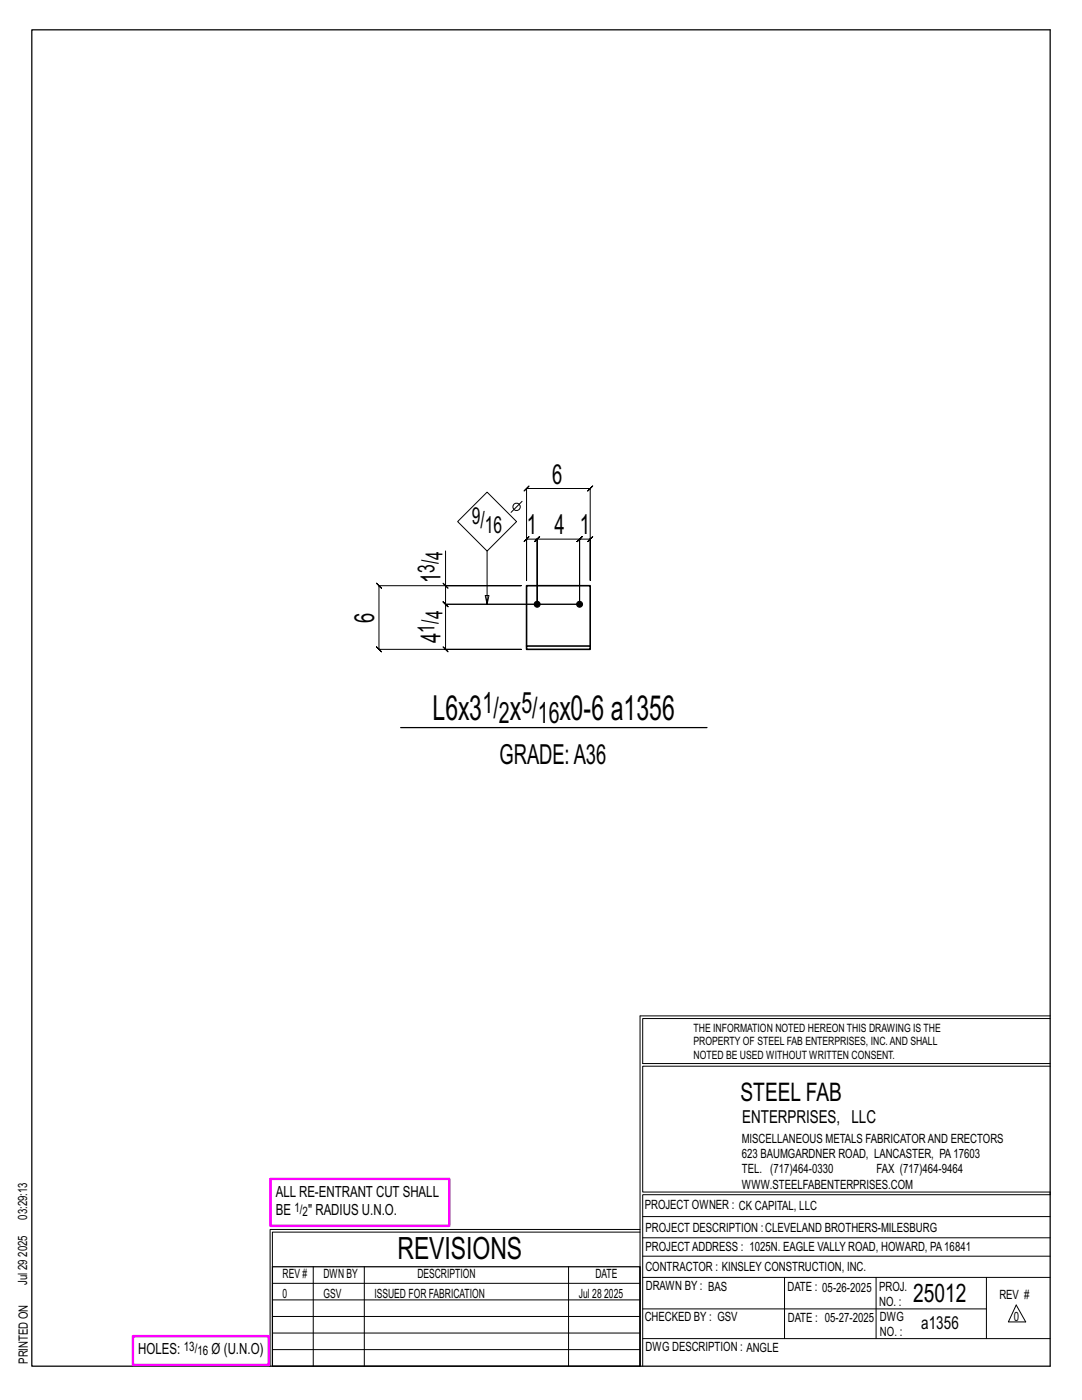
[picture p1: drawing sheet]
<svg xmlns="http://www.w3.org/2000/svg" width="216mm" height="279mm" viewBox="0 0 216 279" stroke-linecap="round" stroke-linejoin="round" font-family="sans-serif">
<defs><g id="words">
<g font-size="6.9">
<text x="86.3" y="143.8">L6x3</text>
<text x="101.7" y="143.8">x</text>
<text x="111.7" y="143.8">x0-6 a1356</text>
</g>
<text font-size="6.1" x="79.3" y="251.3">REVISIONS</text>
<g font-size="5.9">
<text x="96.3" y="142.2">1/</text>
<text x="104" y="142.2">5/</text>
<text x="99.6" y="144.3">2</text>
<text x="107.3" y="144.3">16</text>
</g>
<g font-size="5.5">
<text x="110.2" y="96.5">6</text>
<text x="105.1" y="106.6">1</text>
<text x="110.7" y="106.6">4</text>
<text x="115.7" y="106.6">1</text>
<text x="87.9" y="116.4" transform="rotate(-90 87.9 116.4)">1</text>
<text x="74.6" y="124.3" transform="rotate(-90 74.6 124.3)">6</text>
<text x="87.9" y="128.3" transform="rotate(-90 87.9 128.3)">4</text>
<text x="99.7" y="152.5">GRADE:A36</text>
</g>
<g font-size="5.1">
<text x="147.8" y="219.8">STEEL FAB</text>
<text x="182.2" y="259.9">25012</text>
</g>
<g font-size="4.7">
<text x="94.1" y="104.6">9/</text>
<text x="96.8" y="106.3">16</text>
<text x="88.3" y="111.7" transform="rotate(-90 88.3 111.7)">4</text>
<text x="86.7" y="114.3" transform="rotate(-90 86.7 114.3)">3/</text>
<text x="88.3" y="123.6" transform="rotate(-90 88.3 123.6)">4</text>
<text x="86.7" y="126.2" transform="rotate(-90 86.7 126.2)">1/</text>
</g>
<g font-size="3.6">
<text x="148.1" y="224.1">ENTERPRISES, LLC</text>
<text x="183.8" y="265.2">a1356</text>
</g>
<g font-size="3.1">
<text x="55" y="238.9">ALL RE-ENTRANT CUT SHALL</text>
<text x="55" y="242.5">BE</text>
<text x="61.5" y="242.5">&quot; RADIUS U.N.O.</text>
<text x="27.6" y="270.2">HOLES:</text>
<text x="42.2" y="270.2">Ø (U.N.O)</text>
</g>
<g font-size="2.6">
<text x="58.8" y="241.8">1/</text>
<text x="60.4" y="242.7">2</text>
<text x="36.7" y="269.6">13/</text>
<text x="39.4" y="270.5">16</text>
</g>
<g font-size="2.5">
<text x="148" y="231.2">623 BAUMGARDNER ROAD, LANCASTER, PA17603</text>
<text x="148" y="228.1">MISCELLANEOUS METALS FABRICATORAND ERECTORS</text>
<text x="148" y="237.2">WWW.STEELFABENTERPRISES.COM</text>
<text x="148" y="234.2">TEL. (717)464-0330</text>
<text x="174.9" y="234.2">FAX (717)464-9464</text>
<text x="5.4" y="243.4" transform="rotate(-90 5.4 243.4)">03:29:13</text>
<text x="128.7" y="241.3">PROJECT OWNER : CK CAPITAL, LLC</text>
<text x="128.8" y="246">PROJECT DESCRIPTION :CLEVELAND BROTHERS-MILESBURG</text>
<text x="5.4" y="250.8" transform="rotate(-90 5.4 250.8)">2025</text>
<text x="128.8" y="249.7">PROJECTADDRESS : 1025N. EAGLE VALLY ROAD, HOWARD, PA16841</text>
<text x="5.4" y="256.5" transform="rotate(-90 5.4 256.5)">Jul 29</text>
<text x="56.4" y="255">REV #</text>
<text x="64.5" y="255">DWN BY</text>
<text x="83.3" y="255">DESCRIPTION</text>
<text x="118.8" y="255">DATE</text>
<text x="128.8" y="253.7">CONTRACTOR : KINSLEY CONSTRUCTION, INC.</text>
<text x="128.9" y="257.5">DRAWN BY : BAS</text>
<text x="157.1" y="257.6">DATE : 05-26-2025</text>
<text x="175.4" y="257.7">PROJ.</text>
<text x="56.4" y="259">0</text>
<text x="64.5" y="259">GSV</text>
<text x="74.7" y="259">ISSUED FOR FABRICATION</text>
<text x="115.5" y="259">Jul 28</text>
<text x="120.6" y="259">2025</text>
<text x="128.6" y="263.7">CHECKED BY : GSV</text>
<text x="157.2" y="263.7">DATE : 05-27-2025</text>
<text x="175.4" y="260.7">NO. :</text>
<text x="175.6" y="263.7">DWG</text>
<text x="199.4" y="259.2">REV #</text>
<text x="202.3" y="263.7">0</text>
<text x="128.8" y="269.7">DWG DESCRIPTION : ANGLE</text>
<text x="175.6" y="266.7">NO. :</text>
<text x="5.5" y="272.2" transform="rotate(-90 5.5 272.2)">PRINTED ON</text>
</g>
<g font-size="2.3">
<text x="138.4" y="208.6">PROPERTY OF STEEL FAB ENTERPRISES, INC.AND SHALL</text>
<text x="138.4" y="205.9">THE INFORMATION NOTED HEREON THIS DRAWING IS THE</text>
<text x="138.4" y="211.3">NOTED BE USED WITHOUT WRITTEN CONSENT.</text>
</g>
</g></defs>
<g fill="none" stroke="#000" stroke-width=".2">
<path d="M104.6 98l1-1-.5 .5h12.7l-.5 .5 1-1-.5 .5v18.3v-8.2l.5-.5-1 1 .5-.5h-2.1l.5-.5-1 1 .5-.5v13v-13l.5-.5-1 1 .5-.5h-8.5l.5-.5-1 1 .5-.5v13v-13l.5-.5-1 1 .5-.5h-2.1l.5-.5-1 1 .5-.5v8.2v-18.3zM88.4 116.4l1 1zM88.9 110v6.9h15.1h-28.4l-.5-.5 1 1-.5-.5v12.7l-.5-.5 1 1-.5-.5h28.4h-15.1l.5 .5-1-1 .5 .5v-9l.5 .5-1-1 .5 .5h26.8h-26.8l.5 .5-1-1 .5 .5v-3.7M91.3 104.1l5.9-5.9 5.9 5.9-5.9 5.9zM97.2 110v10.6l-.4-1.8h.8l-.4 1.8M104.2 100.1l-2.2 2.2M127.7 202.7v70M127.7 202.7h81.8M209.5 203.3h-81.3v9h81.3M209.5 212.8h-81.3v25.1h81.3v.5h-81.3v34.3M54.4 259.4h73.3M54.4 256.1h73.3"/>
<path d="M62.5 252.8v19.9M72.7 252.8v19.9M113.4 252.8v19.9M127.7 245.4h-73.8v27.3M127.7 245.9h-73.3v6.9M128.2 242.8h81.3M128.2 254.9h81.3M128.2 250.7h81.3M128.2 247h81.3M156.5 254.9v12.2M174.8 254.9v12.2M196.8 254.9v12.2"/>
<path d="M54.4 269.3h73.3M54.4 266h73.3M54.4 262.7h73.3M128.2 261.2h68.6M128.2 267.1h81.3M202.8 260.4l1.9 3.4h-3.5z"/>
<circle cx="103.1" cy="101.2" r=".74"/>
</g>
<path d="M6.3 6h203.2v266.7h-203.2zM79.9 145.2h61.2M54.4 252.8h73.3v19.9h-73.3z" fill="none" stroke="#000" stroke-width=".25"/>
<path d="M54 235.3h35.6v9.3h-35.6zM26.5 266.7h27.1v5.7h-27.1z" fill="none" stroke="#f0f" stroke-width=".5"/>
<g fill="#000" stroke="#000" stroke-width=".2">
<circle cx="107.2" cy="120.6" r=".6"/>
<circle cx="115.7" cy="120.6" r=".6"/>
</g>
<path d="M105.1 128.9h12.7v.7h-12.7zM105.1 128.9v-12h12.7v12" fill="none" stroke="#000" stroke-width=".32"/>
<use href="#words"/>
</svg>
